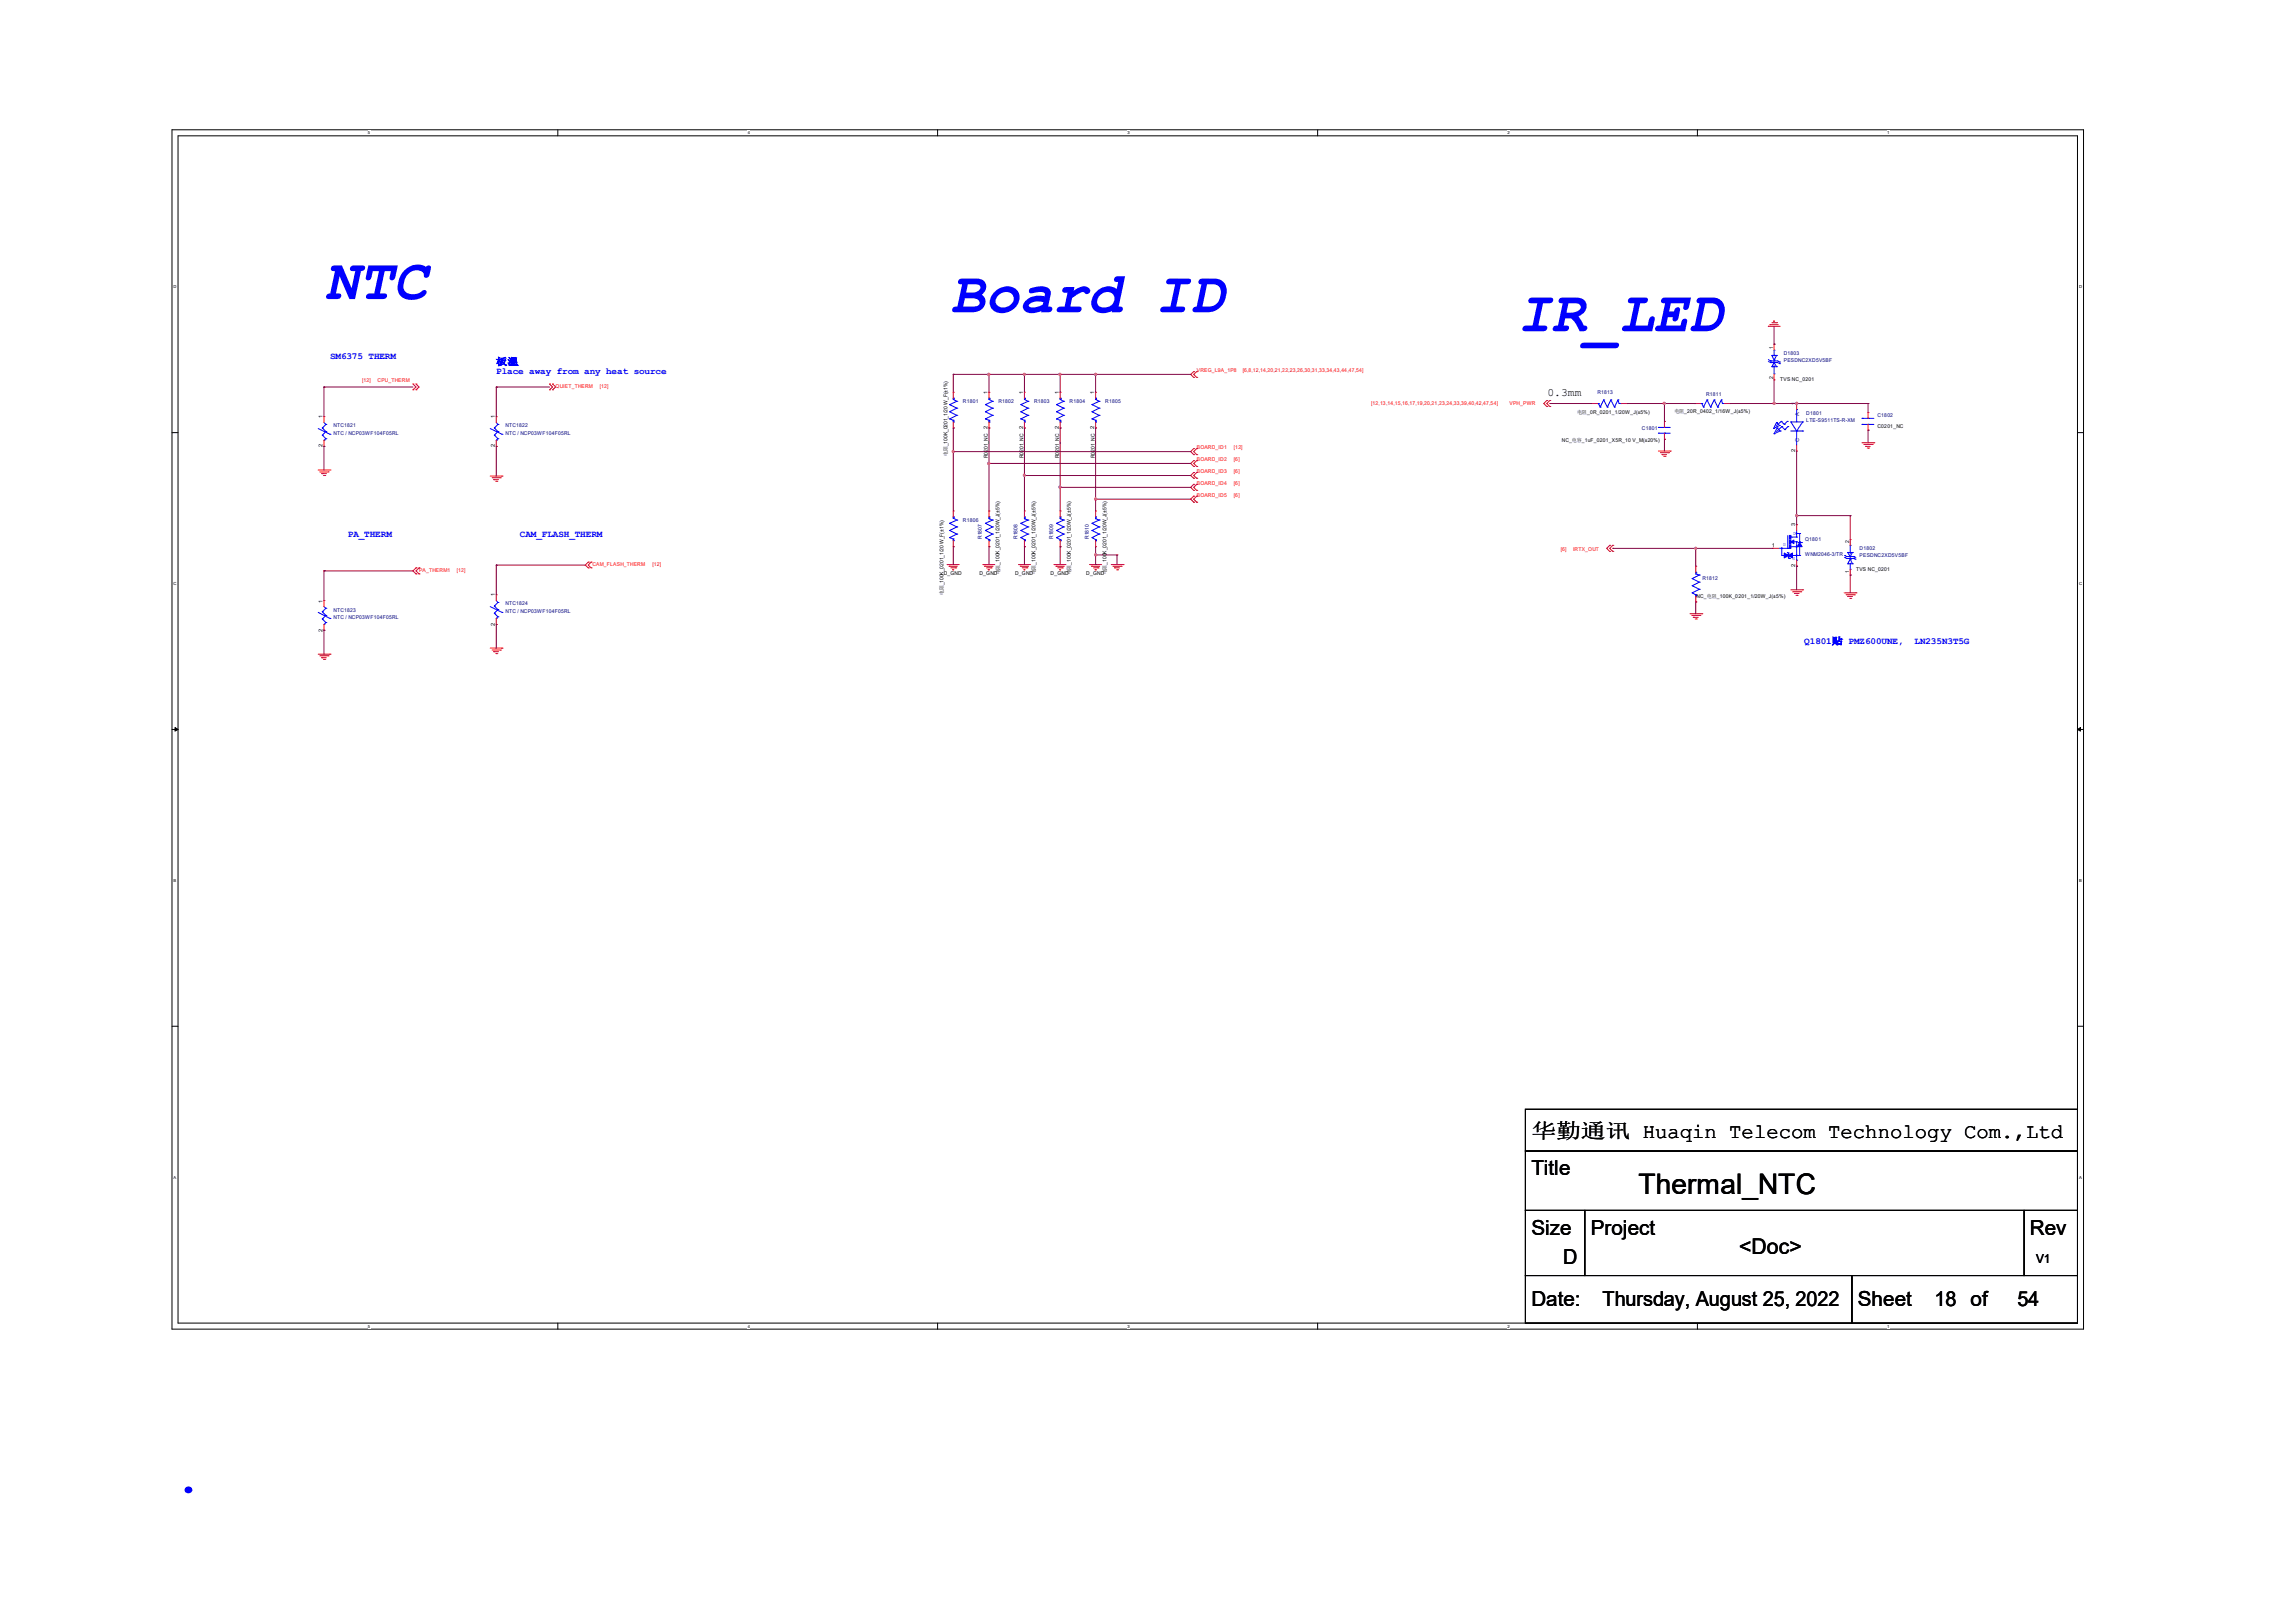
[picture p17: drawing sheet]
<svg xmlns="http://www.w3.org/2000/svg" width="350mm" height="250mm" viewBox="0 0 350 250" stroke-linecap="round" stroke-linejoin="round" font-family="sans-serif">
<defs><g id="words">
<g font-size="8.8" fill="#00f">
<text x="50" y="46.1">NTC</text>
<text x="146.5" y="48.1">Board ID</text>
<text x="233.7" y="51">IR_LED</text>
</g>
<text font-size="8.5" fill="#00f" x="26.5" y="229.9">.</text>
<text font-size="4.4" x="252.4" y="183.9">Thermal_NTC</text>
<text font-size="3.3" x="267.9" y="193.1">&lt;Doc&gt;</text>
<g font-size="3.2">
<text x="235.9" y="175.2">华勤通讯 Huaqin Telecom Technology Com.,Ltd</text>
<text x="235.9" y="181">Title</text>
<text x="235.9" y="190.2">Size</text>
<text x="245.1" y="190.2">Project</text>
<text x="312.7" y="190.2">Rev</text>
<text x="240.8" y="194.7">D</text>
<text x="235.9" y="201.1">Date:</text>
<text x="246.9" y="201.1">Thursday, August 25, 2022</text>
<text x="286.2" y="201.1">Sheet</text>
<text x="298" y="201.1">18 of</text>
<text x="310.8" y="201.1">54</text>
</g>
<text font-size="1.9" x="313.6" y="194.5">V1</text>
<text font-size="1.7" x="238.4" y="60.9">0.3mm</text>
<g font-size="1.4" fill="#00f">
<text x="50.8" y="55.3">SM6375 THERM</text>
<text x="76.4" y="56.2">板温</text>
<text x="76.4" y="57.6">Place away from any heat source</text>
<text x="53.6" y="82.7">PA_THERM</text>
<text x="80.1" y="82.7">CAM_FLASH_THERM</text>
<text x="278" y="99.2">Q1801贴 PMZ600UNE,</text>
<text x="294.9" y="99.2">LN235N3T5G</text>
</g>
<g font-size=".8">
<text x="273.2" y="53.7" transform="rotate(-90 273.2 53.7)">1</text>
<text x="273.2" y="58.4" transform="rotate(-90 273.2 58.4)">2</text>
<text x="274.2" y="58.7">TVS NC_0201</text>
<text x="49.7" y="64.4" transform="rotate(-90 49.7 64.4)">1</text>
<text x="76.2" y="64.4" transform="rotate(-90 76.2 64.4)">1</text>
<text x="152.1" y="60.7" transform="rotate(-90 152.1 60.7)">1</text>
<text x="157.6" y="60.7" transform="rotate(-90 157.6 60.7)">1</text>
<text x="163.1" y="60.7" transform="rotate(-90 163.1 60.7)">1</text>
<text x="168.6" y="60.7" transform="rotate(-90 168.6 60.7)">1</text>
<text x="242.9" y="63.8">电阻_0R_0201_1/20W_J(±5%)</text>
<text x="257.9" y="63.6">电阻_20R_0402_1/16W_J(±5%)</text>
<text x="276.5" y="62.4" transform="rotate(-90 276.5 62.4)">1</text>
<text x="289.2" y="65.9">C0201_NC</text>
<text x="49.7" y="68.9" transform="rotate(-90 49.7 68.9)">2</text>
<text x="76.2" y="68.9" transform="rotate(-90 76.2 68.9)">2</text>
<text x="146" y="70.3" transform="rotate(-90 146 70.3)">电阻_100K_0201_1/20 W_F(±1%)</text>
<text x="152.1" y="66.1" transform="rotate(-90 152.1 66.1)">2</text>
<text x="152.2" y="70.6" transform="rotate(-90 152.2 70.6)">R0201_NC</text>
<text x="157.6" y="66.1" transform="rotate(-90 157.6 66.1)">2</text>
<text x="157.7" y="70.6" transform="rotate(-90 157.7 70.6)">R0201_NC</text>
<text x="163.1" y="66.1" transform="rotate(-90 163.1 66.1)">2</text>
<text x="163.1" y="70.6" transform="rotate(-90 163.1 70.6)">R0201_NC</text>
<text x="168.6" y="66.1" transform="rotate(-90 168.6 66.1)">2</text>
<text x="168.6" y="70.6" transform="rotate(-90 168.6 70.6)">R0201_NC</text>
<text x="240.6" y="68">NC_电容_1uF_0201_X5R_10 V_M(±20%)</text>
<text x="276.5" y="69.7" transform="rotate(-90 276.5 69.7)">2</text>
<text x="276.5" y="81.1" transform="rotate(-90 276.5 81.1)">3</text>
<text x="284.8" y="83.7" transform="rotate(-90 284.8 83.7)">2</text>
<text x="145.4" y="88.6">D_GND</text>
<text x="150.9" y="88.6">D_GND</text>
<text x="154" y="88.5" transform="rotate(-90 154 88.5)">电阻_100K_0201_1/20W_J(±5%)</text>
<text x="156.4" y="88.6">D_GND</text>
<text x="159.5" y="88.5" transform="rotate(-90 159.5 88.5)">电阻_100K_0201_1/20W_J(±5%)</text>
<text x="161.8" y="88.6">D_GND</text>
<text x="165" y="88.5" transform="rotate(-90 165 88.5)">电阻_100K_0201_1/20W_J(±5%)</text>
<text x="167.3" y="88.6">D_GND</text>
<text x="170.5" y="88.5" transform="rotate(-90 170.5 88.5)">电阻_100K_0201_1/20W_J(±5%)</text>
<text x="273" y="84.3">1</text>
<text x="276.5" y="87.4" transform="rotate(-90 276.5 87.4)">2</text>
<text x="284.8" y="88.3" transform="rotate(-90 284.8 88.3)">1</text>
<text x="285.9" y="87.9">TVS NC_0201</text>
<text x="49.7" y="92.8" transform="rotate(-90 49.7 92.8)">1</text>
<text x="76.2" y="91.9" transform="rotate(-90 76.2 91.9)">1</text>
<text x="145.3" y="91.7" transform="rotate(-90 145.3 91.7)">电阻_100K_0201_1/20 W_F(±1%)</text>
<text x="261.3" y="92.2">NC_电阻_100K_0201_1/20W_J(±5%)</text>
<text x="49.7" y="97.3" transform="rotate(-90 49.7 97.3)">2</text>
<text x="76.2" y="96.4" transform="rotate(-90 76.2 96.4)">2</text>
</g>
<g font-size=".8" fill="#f00">
<text x="55.8" y="58.9">[12]</text>
<text x="58.2" y="58.9">CPU_THERM</text>
<text x="85.6" y="59.8">QUIET_THERM</text>
<text x="92.4" y="59.8">[12]</text>
<text x="184.4" y="57.3">VREG_L9A_1P8</text>
<text x="191.4" y="57.3">[6,8,12,14,20,21,22,23,26,30,31,33,34,43,44,47,54]</text>
<text x="211.2" y="62.5">[12,13,14,15,16,17,19,20,21,23,24,33,39,40,42,47,54]</text>
<text x="232.5" y="62.5">VPH_PWR</text>
<text x="184.4" y="69.2">BOARD_ID1</text>
<text x="184.4" y="71">BOARD_ID2</text>
<text x="190.1" y="69.2">[12]</text>
<text x="190.1" y="71">[6]</text>
<text x="184.4" y="72.9">BOARD_ID3</text>
<text x="184.4" y="74.7">BOARD_ID4</text>
<text x="184.4" y="76.5">BOARD_ID5</text>
<text x="190.1" y="72.9">[6]</text>
<text x="190.1" y="74.7">[6]</text>
<text x="190.1" y="76.5">[6]</text>
<text x="64.6" y="88.1">PA_THERM1</text>
<text x="70.4" y="88.1">[12]</text>
<text x="91.3" y="87.3">CAM_FLASH_THERM</text>
<text x="100.5" y="87.3">[12]</text>
<text x="240.4" y="84.9">[6]</text>
<text x="242.3" y="84.9">IRTX_OUT</text>
</g>
<g font-size=".8" fill="#000080">
<text x="274.8" y="54.7">D1803</text>
<text x="274.8" y="55.8">PESDNC2XD5V5BF</text>
<text x="51.4" y="65.8">NTC1821</text>
<text x="77.9" y="65.8">NTC1822</text>
<text x="148.3" y="62.1">R1801</text>
<text x="153.8" y="62.1">R1802</text>
<text x="159.3" y="62.1">R1803</text>
<text x="164.8" y="62.1">R1804</text>
<text x="170.3" y="62.1">R1805</text>
<text x="246.1" y="60.6">R1813</text>
<text x="262.8" y="60.9">R1811</text>
<text x="278.3" y="63.8">D1801</text>
<text x="278.3" y="65">LTE-S9511TS-R-XM</text>
<text x="289.2" y="64.2">C1802</text>
<text x="51.4" y="66.9">NTC / NCP03WF104F05RL</text>
<text x="77.9" y="66.9">NTC / NCP03WF104F05RL</text>
<text x="252.9" y="66.3">C1801</text>
<text x="148.3" y="80.4">R1806</text>
<text x="151.2" y="83" transform="rotate(-90 151.2 83)">R1807</text>
<text x="156.7" y="83" transform="rotate(-90 156.7 83)">R1808</text>
<text x="162.3" y="83" transform="rotate(-90 162.3 83)">R1809</text>
<text x="167.7" y="83" transform="rotate(-90 167.7 83)">R1810</text>
<text x="278.1" y="83.4">Q1801</text>
<text x="262.3" y="89.3">R1812</text>
<text x="278.1" y="85.6">WNM2046-3/TR</text>
<text x="286.5" y="84.8">D1802</text>
<text x="286.5" y="85.9">PESDNC2XD5V5BF</text>
<text x="51.4" y="94.2">NTC1823</text>
<text x="51.4" y="95.3">NTC / NCP03WF104F05RL</text>
<text x="77.9" y="93.3">NTC1824</text>
<text x="77.9" y="94.4">NTC / NCP03WF104F05RL</text>
</g>
<g font-size=".8" fill="#004080">
<text x="277.1" y="64.1" transform="rotate(-90 277.1 64.1)">A</text>
<text x="277.1" y="68.1" transform="rotate(-90 277.1 68.1)">C</text>
</g>
<g font-size=".8" fill="#00f">
<text x="276.2" y="82.4">D</text>
<text x="274.7" y="84.1">G</text>
<text x="276.1" y="86.3">S</text>
</g>
<g font-size=".6">
<text x="56.7" y="20.7">5</text>
<text x="115.2" y="20.7">4</text>
<text x="173.7" y="20.7">3</text>
<text x="232.2" y="20.7">2</text>
<text x="290.7" y="20.7">1</text>
<text x="26.7" y="44.4">D</text>
<text x="320.3" y="44.4">D</text>
<text x="26.7" y="90.1">C</text>
<text x="320.3" y="90.1">C</text>
<text x="26.7" y="135.8">B</text>
<text x="320.3" y="135.8">B</text>
<text x="26.7" y="181.5">A</text>
<text x="320.3" y="181.5">A</text>
<text x="56.7" y="204.5">5</text>
<text x="115.2" y="204.5">4</text>
<text x="173.7" y="204.5">3</text>
<text x="232.2" y="204.5">2</text>
<text x="290.7" y="204.5">1</text>
</g>
</g></defs>
<path d="M26.5 20h294.5v184.7h-294.5zM27.4 20.9h292.6v182.9h-292.6z" fill="none" stroke="#000" stroke-width=".15"/>
<g fill="#fff">
<path d="M56.7 20.1h.3v.7h-.3z"/>
<path d="M56.7 203.9h.3v.8h-.3z"/>
</g>
<path d="M85.9 20v.9M85.9 203.8v.9" fill="none" stroke="#000" stroke-width=".15"/>
<g fill="#fff">
<path d="M115.2 20.1h.3v.7h-.3z"/>
<path d="M115.2 203.9h.3v.8h-.3z"/>
</g>
<path d="M144.4 20v.9M144.4 203.8v.9" fill="none" stroke="#000" stroke-width=".15"/>
<g fill="#fff">
<path d="M173.7 20.1h.3v.7h-.3z"/>
<path d="M173.7 203.9h.3v.8h-.3z"/>
</g>
<path d="M203 20v.9M203 203.8v.9" fill="none" stroke="#000" stroke-width=".15"/>
<g fill="#fff">
<path d="M232.2 20.1h.4v.7h-.4z"/>
<path d="M232.2 203.9h.4v.8h-.4z"/>
</g>
<path d="M261.5 20v.9M261.5 203.8v.9" fill="none" stroke="#000" stroke-width=".15"/>
<g fill="#fff">
<path d="M290.7 20.1h.4v.7h-.4z"/>
<path d="M290.7 203.9h.4v.8h-.4z"/>
<path d="M26.7 43.8h.5v.7h-.5z"/>
<path d="M320.3 43.8h.5v.7h-.5z"/>
<path d="M26.7 89.5h.5v.7h-.5z"/>
<path d="M320.3 89.5h.5v.7h-.5z"/>
</g>
<path d="M26.5 66.6h.9M320 66.6h1" fill="none" stroke="#000" stroke-width=".15"/>
<g fill="#fff">
<path d="M26.7 135.2h.5v.7h-.5z"/>
<path d="M320.3 135.2h.4v.7h-.4z"/>
</g>
<path d="M26.5 112.4h.9M320 112.4h1" fill="none" stroke="#000" stroke-width=".15"/>
<path d="M27 112.1l.4 .3-.4 .2zM320 112.4l.5-.3v.5z" fill="#000" stroke="#000" stroke-width=".15"/>
<g fill="#fff">
<path d="M26.7 180.9h.4v.8h-.4z"/>
<path d="M320.3 180.9h.4v.8h-.4z"/>
</g>
<path d="M26.5 158.1h.9M320 158.1h1M235 177.3h85v9.1h-85zM235 170.9h85v6.4h-85zM235 186.4h9.1v10.1h-9.1zM235 196.5h50.3v7.3h-50.3zM244.1 186.4h67.7v10.1h-67.7zM285.3 196.5h34.7v7.3h-34.7zM311.8 186.4h8.2v10.1h-8.2z" fill="none" stroke="#000" stroke-width=".15"/>
<g fill="none" stroke="#f00" stroke-width=".15">
<path d="M63.6 59.2l.5 .4-.5 .4M63.6 59.2h.1M64.1 59.2l.5 .4-.5 .4M64.1 59.2h.1M84.7 59.2l.4 .4-.4 .4M84.7 59.2h.1M85.1 59.2h.1M85.1 59.2l.5 .4-.5 .4M183.9 57.2l-.5 .5 .5 .4M183.9 57.2h.1M183.9 58.1h.1M184.4 57.2l-.5 .5 .5 .4"/>
<path d="M184.4 58.1h.1M184.4 57.2h.1M272.4 50.3h1.8M272.4 50.3h.1M272.7 50h.1M272.7 50h1.2M273 49.7h.7M273.2 49.5h.1M273.2 49.5h.2M273.3 58.5h.1M273.3 53h.1M273.3 53v.9"/>
<path d="M273.3 57.6v.9M273.7 49.7h.1M49 72.4h1.8M49.3 72.7h1.2M49.6 73h.1M49.6 73h.7M49.8 73.2h.2M49.9 64.2h.1M49.9 68.8h.1M49.9 64.2v.9M49.9 67.8v1M50 73.2h.1"/>
<path d="M50.5 72.7h.1M50.8 72.4h.1M63.6 60h.1M64.1 60h.1M75.5 73.3h1.8M75.8 73.6h1.3M76.1 73.9h.7M76.1 73.9h.1M76.4 74.1h.1M76.4 64.2h.1M76.4 68.8h.1M76.4 64.2v.9"/>
<path d="M76.4 67.8v1M76.5 74.1h.1M77.1 73.6h.1M77.3 73.3h.1M84.7 60h.1M85.1 60h.1M146.8 78.7h.1M146.8 60.4h.1M146.8 65.9h.1M146.8 60.4v1M146.8 65v.9M146.8 78.7v.9"/>
<path d="M152.4 60.4h.1M152.4 65.9h.1M152.4 60.4v1M152.4 65v.9M152.4 78.7h.1M152.4 78.7v.9M157.8 78.7h.1M157.8 78.7v.9M157.8 60.4h.1M157.8 65.9h.1M157.8 60.4v1M157.8 65v.9"/>
<path d="M163.3 60.4h.1M163.3 65.9h.1M163.3 60.4v1M163.3 65v.9M163.3 78.7h.1M163.3 78.7v.9M168.8 60.4h.1M168.8 65.9h.1M168.8 60.4v1M168.8 65v.9M168.8 78.7h.1M168.8 78.7v.9"/>
<path d="M183.9 69.1l-.5 .5 .5 .4M183.9 71l-.5 .4 .5 .5M183.9 72.8l-.5 .4 .5 .5M183.9 74.6l-.5 .5 .5 .4M183.9 76.4l-.5 .5 .5 .5M183.9 69.1h.1M183.9 70h.1M183.9 71h.1M183.9 71.9h.1M183.9 72.8h.1M183.9 73.7h.1M183.9 74.6h.1"/>
<path d="M183.9 75.5h.1M183.9 77.4h.1M183.9 76.4h.1M184.4 69.1l-.5 .5 .5 .4M184.4 71l-.5 .4 .5 .5M184.4 72.8l-.5 .4 .5 .5M184.4 74.6l-.5 .5 .5 .4M184.4 76.4l-.5 .5 .5 .5M184.4 70h.1M184.4 69.1h.1M184.4 71.9h.1M184.4 71h.1"/>
<path d="M184.4 73.7h.1M184.4 72.8h.1M184.4 75.5h.1M184.4 74.6h.1M184.4 76.4h.1M184.4 77.4h.1M238.3 61.7l-.5 .5 .5 .4M238.3 61.7h.1M238.3 62.6h.1M238.8 61.7l-.5 .5 .5 .4M238.8 61.7h.1M238.8 62.6h.1"/>
<path d="M245.1 62.2h.1M245.1 62.2h1M249.7 62.2h.9M250.6 62.2h.1M255.5 69.5h1.8M255.8 69.7h1.2M256 70h.7M256 70h.1M256.3 70.3h.2M256.4 64.9h.1M256.4 67.7h.1M256.4 64.9v.9"/>
<path d="M256.4 66.7v1M256.5 70.3h.1M257 69.7h.1M257.3 69.5h.1M261.1 62.2h.1M261.1 62.2h.9M265.6 62.2h.9M266.5 62.2h.1M276.8 62.2h.1M276.8 69.5h.1M276.8 62.2v.9M276.8 68.5v1"/>
<path d="M286.8 68.2h1.9M287.1 68.5h1.3M287.4 68.8h.7M287.4 68.8h.1M287.6 69h.3M287.8 63.6h.1M287.8 66.3h.1M287.8 63.6v.8M287.8 65.4v.9M287.9 69h.1M288.4 68.5h.1M288.7 68.2h.1"/>
<path d="M49.9 92.5h.1M49.9 97.1h.1M49.9 92.5v.9M49.9 96.2v.9M64.1 87.5h.1M64.1 88.4h.1M64.1 87.5l-.5 .4 .5 .5M64.6 88.4h.1M64.6 87.5h.1M64.6 87.5l-.5 .4 .5 .5M75.5 99.8h1.8M76.4 91.6h.1"/>
<path d="M76.4 96.2h.1M76.4 91.6v.9M76.4 95.3v.9M77.3 99.8h.1M90.6 86.6l-.4 .4 .4 .5M90.6 86.6h.1M90.6 87.5h.1M91.1 87.5h.1M91.1 86.6h.1M91.1 86.6l-.5 .4 .5 .5M145.9 87h1.9M145.9 87h.1"/>
<path d="M146.2 87.2h.1M146.2 87.2h1.3M146.5 87.5h.7M146.8 87.8h.1M146.8 84.2h.1M146.8 83.3v.9M147.2 87.5h.1M151.4 87h.1M151.4 87h1.8M151.7 87.2h.1M151.7 87.2h1.3M152 87.5h.7"/>
<path d="M152.2 87.8h.1M152.2 87.8h.2M152.4 84.2h.1M152.4 83.3v.9M152.7 87.5h.1M156.9 87h.1M156.9 87h1.8M157.2 87.2h.1M157.2 87.2h1.2M157.5 87.5h.7M157.7 87.8h.1M157.7 87.8h.2"/>
<path d="M157.8 84.2h.1M157.8 83.3v.9M158.2 87.5h.1M162.4 87h1.8M162.4 87h.1M162.7 87.2h.1M162.7 87.2h1.3M162.9 87.5h.8M163.2 87.8h.2M163.2 87.8h.1M163.3 84.2h.1M163.3 83.3v.9"/>
<path d="M163.7 87.5h.1M167.9 87h.1M167.9 87h1.8M168.1 87.2h.1M168.1 87.2h1.3M168.4 87.5h.8M168.7 87.8h.1M168.7 87.8h.2M168.8 84.2h.1M168.8 83.3v.9M169.2 87.5h.1M171.2 87h1.8"/>
<path d="M171.4 87.2h1.3M171.7 87.5h.1M171.7 87.5h.8M172 87.8h.2M172.2 87.8h.1M172.7 87.2h.1M173 87h.1M248 84l-.5 .5 .5 .4M248 84h.1M248 84.9h.1M248.4 84h.1M248.4 84.9h.1"/>
<path d="M248.4 84l-.4 .5 .4 .4M260.3 94.5h1.9M260.6 94.8h1.3M260.9 95.1h.7M260.9 95.1h.1M261.1 95.3h.2M261.2 92.7h.1M261.2 87.2h.1M261.2 87.2v.9M261.2 91.8v.9M261.3 95.3h.1M261.9 94.8h.1"/>
<path d="M262.2 94.5h.1M273.1 84.5h.1M273.1 84.5h1M275.9 90.9h1.8M276.1 91.2h1.3M276.4 91.4h.1M276.4 91.4h.8M276.7 91.7h.2M276.8 80.8h.1M276.8 87.2h.1M276.8 80.8v.9M276.8 86.3v.9"/>
<path d="M276.9 91.7h.1M277.4 91.2h.1M277.7 90.9h.1M284.1 91.3h1.8M284.4 91.6h1.3M284.6 91.9h.8M284.6 91.9h.1M284.9 92.2h.2M285 83.1h.1M285 88.6h.1M285 83.1v.9M285 87.7v.9"/>
<path d="M285.1 92.2h.1M285.7 91.6h.1M285.9 91.3h.1M49 100.8h1.8M49.3 101h1.2M49.6 101.3h.1M49.6 101.3h.7M49.8 101.6h.2M50 101.6h.1M50.5 101h.1M50.8 100.8h.1M75.8 100.1h1.3"/>
<path d="M76.1 100.4h.7M76.1 100.4h.1M76.4 100.7h.1M76.5 100.7h.1M77.1 100.1h.1"/>
</g>
<g fill="none" stroke="#00f" stroke-width=".15">
<path d="M272.4 55.7l.3 .1M272.4 55.4l.3 .2M272.7 55.6h1.1l.3 .2M272.7 55.8h1.1l.3 .2M272.7 55.6h.1M272.7 55.8h.1M273 54.7l.3 .8M273 56.5h.7M273 54.7h.1M273 56.5h.1M273 54.7h.7M273.3 53.9h.1"/>
<path d="M273.3 57.6h.1M273.3 55.5h.1M273.3 55.8h.1M273.3 53.9v.9M273.3 55.5v.3M273.3 56.3v1.3M273.3 55.8l.4 .7M273.3 55.8l-.3 .7M273.7 54.7h.1M273.7 56.5h.1M273.7 54.7l-.4 .8M274.1 55.8h.1"/>
<path d="M274.1 56h.1M49 66l1.8 .9M49.7 67h.1M49.7 65.9h.1M49.7 65.9l.5 .6M49.7 67l.5 .6M49.9 67.8h.1M49.9 65.1l.3 .3M50.2 65.4h.1M50.2 66.5h.1M50.2 67.6h.1M50.2 66.5l-.5 .5"/>
<path d="M50.2 67.6l-.3 .2M50.2 65.4l-.5 .5M50.8 66.9h.1M75.5 66l1.8 .9M76.2 67h.1M76.2 65.9h.1M76.2 65.9l.5 .6M76.2 67l.5 .6M76.4 67.8h.1M76.4 65.1l.3 .3M76.7 65.4h.1M76.7 66.5h.1"/>
<path d="M76.7 67.6h.1M76.7 66.5l-.5 .5M76.7 67.6l-.3 .2M76.7 65.4l-.5 .5M77.3 66.9h.1M146.3 63.4l1.1 .6M146.3 62.3l1.1 .6M146.3 64.5l.5 .2M146.3 64.5h.1M146.3 63.4h.1M146.3 62.3h.1M146.8 79.8l.6 .3"/>
<path d="M146.8 61.5l.6 .3M146.8 79.6h.1M146.8 79.8h.1M146.8 65h.1M146.8 61.4h.1M146.8 64.7h.1M146.8 61.5h.1M146.8 61.4v.1M146.8 64.7v.3M146.8 79.6v.2M147.4 64h.1M147.4 62.9h.1"/>
<path d="M147.4 61.8h.1M147.4 64l-1.1 .5M147.4 62.9l-1.1 .5M147.4 61.8l-1.1 .5M151.8 63.4l1.1 .6M151.8 62.3l1.1 .6M151.8 64.5l.6 .2M151.8 64.5h.1M151.8 63.4h.1M151.8 62.3h.1M152.4 61.5l.5 .3M152.4 65h.1"/>
<path d="M152.4 61.4h.1M152.4 64.7h.1M152.4 61.5h.1M152.4 61.4v.1M152.4 64.7v.3M152.4 79.6h.1M152.4 79.9h.1M152.4 79.6v.3M152.4 79.9l.5 .2M152.9 64h.1M152.9 62.9h.1M152.9 61.8h.1"/>
<path d="M152.9 64l-1.1 .5M152.9 62.9l-1.1 .5M152.9 61.8l-1.1 .5M157.3 63.4l1.1 .6M157.3 62.3l1.1 .6M157.3 64.5l.5 .2M157.3 64.5h.1M157.3 63.4h.1M157.3 62.3h.1M157.8 79.6h.1M157.8 79.9h.1M157.8 79.6v.3"/>
<path d="M157.8 79.9l.6 .2M157.8 61.5l.6 .3M157.8 65h.1M157.8 61.4h.1M157.8 64.7h.1M157.8 61.5h.1M157.8 61.4v.1M157.8 64.7v.3M158.4 64h.1M158.4 62.9h.1M158.4 61.8h.1M158.4 64l-1.1 .5"/>
<path d="M158.4 62.9l-1.1 .5M158.4 61.8l-1.1 .5M162.8 63.4l1.1 .6M162.8 62.3l1.1 .6M162.8 64.5l.5 .2M162.8 64.5h.1M162.8 63.4h.1M162.8 62.3h.1M163.3 61.5l.6 .3M163.3 65h.1M163.3 61.4h.1M163.3 64.7h.1"/>
<path d="M163.3 61.5h.1M163.3 61.4v.1M163.3 64.7v.3M163.3 79.6h.1M163.3 79.9h.1M163.3 79.6v.3M163.3 79.9l.6 .2M163.9 64h.1M163.9 62.9h.1M163.9 61.8h.1M163.9 64l-1.1 .5M163.9 62.9l-1.1 .5"/>
<path d="M163.9 61.8l-1.1 .5M168.2 63.4l1.1 .6M168.2 62.3l1.1 .6M168.2 64.5l.6 .2M168.2 64.5h.1M168.2 63.4h.1M168.2 62.3h.1M168.8 61.5l.5 .3M168.8 65h.1M168.8 61.4h.1M168.8 64.7h.1M168.8 61.5h.1"/>
<path d="M168.8 61.4v.1M168.8 64.7v.3M168.8 79.6h.1M168.8 79.9h.1M168.8 79.6v.3M168.8 79.9l.5 .2M169.3 64h.1M169.3 62.9h.1M169.3 61.8h.1M169.3 64l-1.1 .5M169.3 62.9l-1.1 .5M169.3 61.8l-1.1 .5"/>
<path d="M246.1 62.2h.1M246.2 62.2h.1M246.2 62.2l.3 .5M246.5 62.7h.1M247.1 61.6l.5 1.1M247.1 61.6h.1M247.1 61.6l-.6 1.1M247.6 62.7h.1M248.2 61.6l.5 1.1M248.2 61.6h.1M248.2 61.6l-.6 1.1M248.7 62.7h.1"/>
<path d="M249.3 61.6l.1 .6M249.3 61.6h.1M249.3 61.6l-.6 1.1M249.4 62.2h.1M249.4 62.2h.3M249.7 62.2h.1M255.5 65.8h1.8M255.5 66.7h1.8M255.5 65.8h.1M255.5 66.7h.1M256.4 65.8h.1M256.4 66.7h.1"/>
<path d="M262 62.2h.2M262 62.2h.1M262.2 62.2h.1M262.2 62.2l.2 .5M262.4 62.7h.1M263 61.6l.5 1.1M263 61.6h.1M263 61.6l-.6 1.1M263.5 62.7h.1M264.1 61.6l.5 1.1M264.1 61.6h.1M264.1 61.6l-.6 1.1"/>
<path d="M264.6 62.7h.1M265.2 61.6l.1 .6M265.2 61.6h.1M265.2 61.6l-.6 1.1M265.3 62.2h.1M265.3 62.2h.3M265.6 62.2h.1M273.2 66h.1M273.3 66.8h.1M273.7 65.1l-.5 .9M273.7 65.1h.1M273.7 65.1l.4 .4"/>
<path d="M273.8 65.9l-.5 .9M273.8 65.9h.1M273.8 65.9l.4 .5M274.1 65.5h.1M274.1 65.5l-.9 .5M274.2 66.4h.1M274.2 66.4l-.9 .4M274.4 64.9h.1M274.4 64.9l.5 .5M274.4 64.9l-.8 .7M274.5 65.7l-.8 .8M274.5 65.7h.1"/>
<path d="M274.5 65.7l.4 .5M274.9 65.4h.1M274.9 66.2h.1M275.3 64.9l-.4 .5M275.3 64.9h.1M275.4 65.7h.1M275.4 65.7l-.5 .5M275.9 65h.1M275.9 65h1.8M275.9 66.4h1.8M275.9 65l.9 1.4M276.8 63.1h.1"/>
<path d="M276.8 66.4h.1M276.8 63.1v1.9M276.8 66.4v2.1M277.7 65h.1M277.7 66.4h.1M277.7 65l-.9 1.4M286.8 64.4h1.9M286.8 65.4h1.9M286.8 64.4h.1M286.8 65.4h.1M287.8 64.4h.1M287.8 65.4h.1"/>
<path d="M49 94.3l1.8 1M49.7 95.3h.1M49.7 94.2h.1M49.7 94.2l.5 .6M49.7 95.3l.5 .6M49.9 96.2h.1M49.9 93.4l.3 .3M50.2 93.7h.1M50.2 94.8h.1M50.2 95.9h.1M50.2 94.8l-.5 .5M50.2 95.9l-.3 .3"/>
<path d="M50.2 93.7l-.5 .5M50.8 95.3h.1M75.5 93.4l1.8 .9M76.2 94.5h.1M76.2 93.4h.1M76.2 93.4l.5 .5M76.2 94.5l.5 .5M76.4 95.3h.1M76.4 92.5l.3 .3M76.7 92.8h.1M76.7 93.9h.1M76.7 95h.1"/>
<path d="M76.7 93.9l-.5 .6M76.7 95l-.3 .3M76.7 92.8l-.5 .6M77.3 94.3h.1M146.3 81.7l1.1 .6M146.3 80.6l1.1 .6M146.3 82.8l.5 .2M146.3 82.8h.1M146.3 81.7h.1M146.3 80.6h.1M146.8 83.3h.1M146.8 83h.1"/>
<path d="M146.8 83v.3M147.4 82.3h.1M147.4 81.2h.1M147.4 80.1h.1M147.4 82.3l-1.1 .5M147.4 81.2l-1.1 .5M147.4 80.1l-1.1 .5M151.8 80.6h.1M151.8 81.7h.1M151.8 82.8h.1M151.8 80.6l1.1 .6M151.8 81.7l1.1 .6"/>
<path d="M151.8 82.8l.6 .3M152.4 83.3h.1M152.4 83.1h.1M152.4 83.1v.2M152.9 80.1h.1M152.9 81.2h.1M152.9 82.3h.1M152.9 80.1l-1.1 .5M152.9 81.2l-1.1 .5M152.9 82.3l-1.1 .5M157.3 80.6h.1M157.3 81.7h.1"/>
<path d="M157.3 82.8h.1M157.3 80.6l1.1 .6M157.3 81.7l1.1 .6M157.3 82.8l.5 .3M157.8 83.3h.1M157.8 83.1h.1M157.8 83.1v.2M158.4 80.1h.1M158.4 81.2h.1M158.4 82.3h.1M158.4 80.1l-1.1 .5M158.4 81.2l-1.1 .5"/>
<path d="M158.4 82.3l-1.1 .5M162.8 80.6h.1M162.8 81.7h.1M162.8 82.8h.1M162.8 80.6l1.1 .6M162.8 81.7l1.1 .6M162.8 82.8l.5 .3M163.3 83.3h.1M163.3 83.1h.1M163.3 83.1v.2M163.9 80.1h.1M163.9 81.2h.1"/>
<path d="M163.9 82.3h.1M163.9 80.1l-1.1 .5M163.9 81.2l-1.1 .5M163.9 82.3l-1.1 .5M168.2 80.6h.1M168.2 81.7h.1M168.2 82.8h.1M168.2 80.6l1.1 .6M168.2 81.7l1.1 .6M168.2 82.8l.6 .3M168.8 83.3h.1M168.8 83.1h.1"/>
<path d="M168.8 83.1v.2M169.3 80.1h.1M169.3 81.2h.1M169.3 82.3h.1M169.3 80.1l-1.1 .5M169.3 81.2l-1.1 .5M169.3 82.3l-1.1 .5M260.7 89.1h.1M260.7 90.2h.1M260.7 91.3h.1M260.7 89.1l1.1 .6M260.7 90.2l1.1 .6"/>
<path d="M260.7 91.3l.5 .3M261.2 88.1h.1M261.2 91.8h.1M261.2 88.4h.1M261.2 91.6h.1M261.2 88.1v.3M261.2 91.6v.2M261.2 88.4l.6 .2M261.8 88.6h.1M261.8 89.7h.1M261.8 90.8h.1M261.8 88.6l-1.1 .5"/>
<path d="M261.8 89.7l-1.1 .5M261.8 90.8l-1.1 .5M274.1 84.5h1.3M274.5 84.5h.1M274.5 84.5v1.1h2.7M275.3 85.1l.2 .1M275.4 84.5h.1M275.4 82.5v2M275.5 85.9h.1M275.5 85.2h.1M275.5 85.2v.7M275.5 85.9l.2 .1"/>
<path d="M275.7 86h.1M275.9 82.7h.1M275.9 83.4h.9M275.9 84.2h.9M275.9 82.7h.9M276.8 83.4h.1M276.8 82.7h.1M276.8 84.2h.1M276.8 85.6h.1M276.8 86.3h.1M276.8 81.7v1M276.8 83.4v2.9"/>
<path d="M276.8 82.2h.4M276.9 85.6h.1M277 83.6h.5M277.2 82.2h.1M277.2 83.4h.1M277.2 85.6h.1M277.2 82.2v3.4M277.5 83.6h.1M284.2 85.9h.1M284.2 85.6h.1M284.2 85.9l.3 .1h1.1M284.2 85.6l.3 .1h1.1"/>
<path d="M284.6 86.8h.8M284.6 86.8h.1M284.6 85.1h.1M284.6 85.1h.8M284.6 85.1l.4 .6M285 86.1l-.4 .7M285 87.7h.1M285 84h.1M285 86.1h.1M285 85.7h.1M285 84v1.3M285 85.7v.4"/>
<path d="M285 86.8v.9M285 86.1l.4 .7M285.4 86.8h.1M285.4 85.1h.1M285.4 85.1l-.4 .6M285.6 85.7l.3 .2M285.6 86l.3 .2M285.6 86h.1M285.6 85.7h.1"/>
</g>
<g fill="#00f" stroke="#00f" stroke-width=".15">
<path d="M275.7 82.5h.2v.5h-.2z" fill-rule="evenodd"/>
<path d="M275.7 83.2h.2v.5h-.2z" fill-rule="evenodd"/>
<path d="M275.7 83.9h.2v.6h-.2z" fill-rule="evenodd"/>
<path d="M277.2 83.6l.4 .6h-.7l.3-.6v.5z" fill-rule="evenodd"/>
<path d="M275.9 83.4l.4-.2v.5z" fill-rule="evenodd"/>
<path d="M275.5 85.6l.6-.4v.7l-.6-.3 .5 .1z" fill-rule="evenodd"/>
<path d="M274.9 85.2l.6 .4-.6-.1 .6 .1-.6 .3z" fill-rule="evenodd"/>
<circle cx="276.7" cy="84.2" r=".06"/>
<circle cx="276.7" cy="82.2" r=".06"/>
<circle cx="276.7" cy="85.5" r=".06"/>
<circle cx="274.5" cy="84.4" r=".06"/>
</g>
<g fill="none" stroke="#800040" stroke-width=".15">
<path d="M49.9 59.6h13.7M49.9 59.6h.1M49.9 59.6v4.6M76.4 59.6h8.3M76.4 59.6h.1M76.4 59.6v4.6M146.8 57.7h.1M146.8 57.7v2.7M146.8 57.7h36.6M152.4 57.7h.1M152.4 57.7v2.7M157.8 57.7h.1"/>
<path d="M157.8 57.7v2.7M163.3 57.7h.1M163.3 57.7v2.7M168.8 57.7h.1M168.8 57.7v2.7M273.3 53h.1M273.3 50.3v2.7M273.3 58.5v3.7M49.9 68.8h.1M49.9 68.8v3.6M76.4 68.8h.1M76.4 68.8v4.5"/>
<path d="M146.8 69.6h36.6M146.8 65.9h.1M146.8 69.6h.1M146.8 65.9v12.8M152.4 71.4h31M152.4 65.9h.1M152.4 71.4h.1M152.4 65.9v12.8M157.8 65.9h.1M157.8 73.2h.1M157.8 65.9v12.8M157.8 73.2h25.6"/>
<path d="M163.3 65.9h.1M163.3 75.1h.1M163.3 65.9v12.8M163.3 75.1h20.1M168.8 76.9h14.6M168.8 65.9h.1M168.8 76.9h.1M168.8 65.9v12.8M238.8 62.2h6.3M238.8 62.2h.1M250.6 62.2h10.5M250.6 62.2h.1"/>
<path d="M256.4 62.2h.1M256.4 67.7h.1M256.4 62.2v2.7M256.4 67.7v1.8M261.1 62.2h.1M266.5 62.2h21.3M266.5 62.2h.1M273.3 62.2h.1M276.8 79.4h.1M276.8 62.2h.1M276.8 69.5v11.3M276.8 79.4h8.2"/>
<path d="M285 79.4h.1M285 79.4v3.7M287.8 62.2h.1M287.8 66.3h.1M287.8 62.2v1.4M287.8 66.3v1.9M49.9 87.9h13.7M49.9 87.9h.1M49.9 97.1h.1M49.9 87.9v4.6M49.9 97.1v3.7M76.4 87h13.8"/>
<path d="M76.4 87h.1M76.4 96.2h.1M76.4 87v4.6M76.4 96.2v3.6M146.8 84.2h.1M146.8 84.2v2.8M152.4 84.2h.1M152.4 84.2v2.8M157.8 84.2h.1M157.8 84.2v2.8M163.3 84.2h.1M163.3 84.2v2.8"/>
<path d="M168.8 85.5h3.3M168.8 85.5h.1M168.8 87h.1M168.8 84.2v2.8M172.1 85.5h.1M172.1 85.5v1.5M248.4 84.5h.1M248.4 84.5h24.7M261.2 84.5h.1M261.2 92.7h.1M261.2 84.5v2.7M261.2 92.7v1.8"/>
<path d="M276.8 87.2h.1M276.8 87.2v3.7M285 88.6h.1M285 88.6v2.7"/>
</g>
<g fill="#f0f" stroke="#f0f" stroke-width=".15">
<circle cx="157.8" cy="57.7" r=".16"/>
<circle cx="152.3" cy="57.7" r=".17"/>
<circle cx="163.3" cy="57.7" r=".17"/>
<circle cx="168.8" cy="57.7" r=".17"/>
<circle cx="146.8" cy="69.5" r=".16"/>
<circle cx="152.3" cy="71.4" r=".17"/>
<circle cx="157.8" cy="73.2" r=".16"/>
<circle cx="163.3" cy="75" r=".17"/>
<circle cx="168.8" cy="76.9" r=".17"/>
<circle cx="168.8" cy="85.5" r=".17"/>
<circle cx="256.4" cy="62.1" r=".17"/>
<circle cx="276.8" cy="79.4" r=".17"/>
<circle cx="261.2" cy="84.5" r=".16"/>
<circle cx="276.8" cy="62.1" r=".17"/>
<circle cx="273.3" cy="62.1" r=".17"/>
</g>
<use href="#words"/>
</svg>
